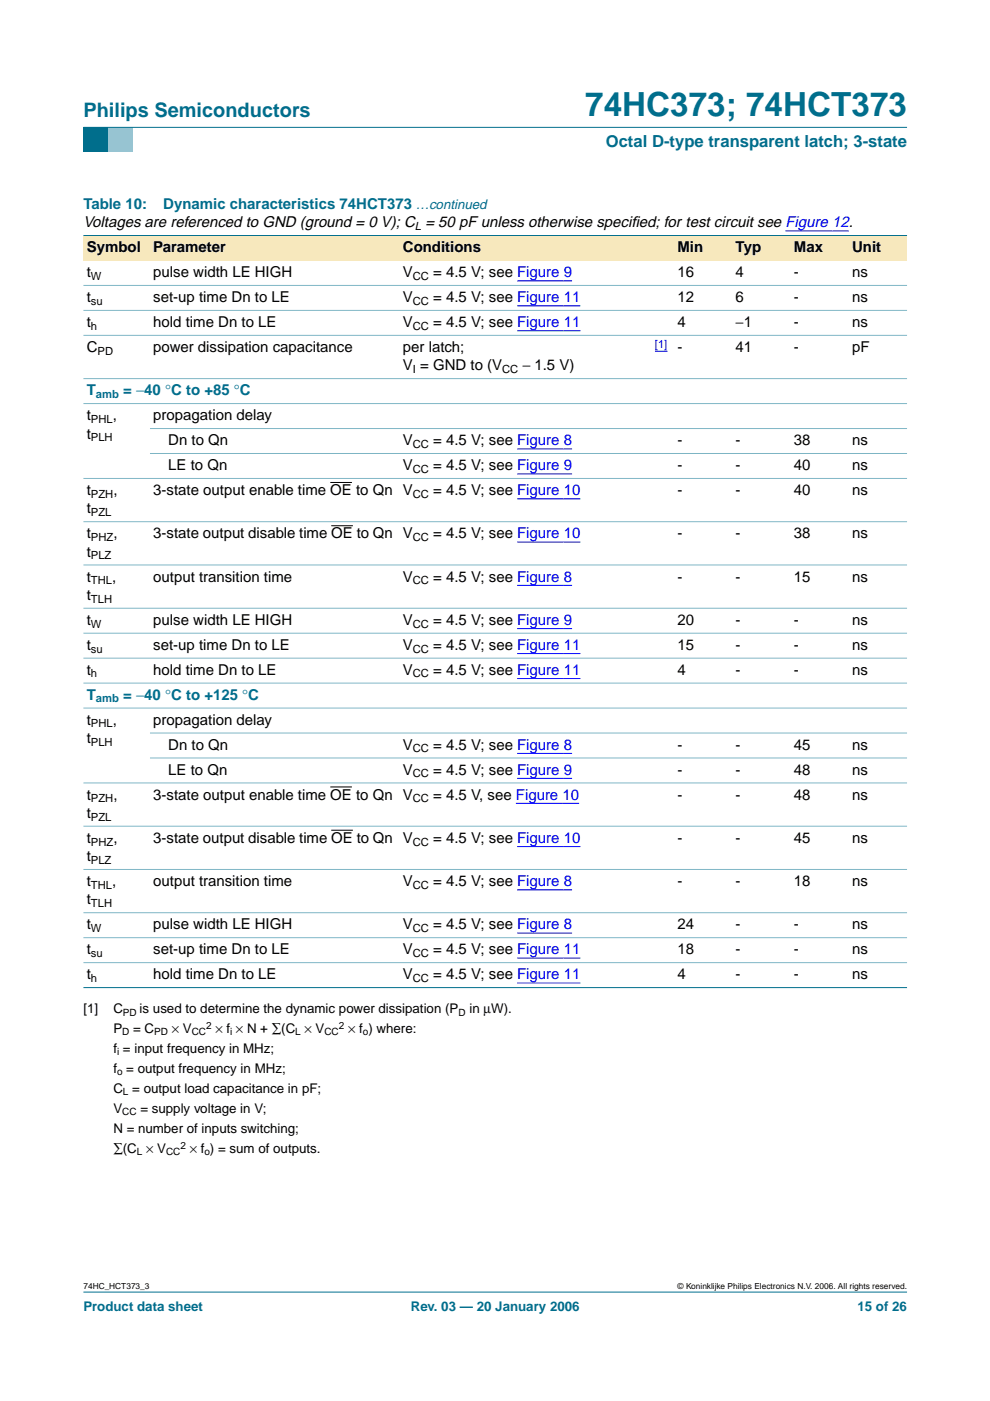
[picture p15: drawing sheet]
<svg xmlns="http://www.w3.org/2000/svg" width="210mm" height="297mm" viewBox="0 0 210 297" stroke-linecap="round" stroke-linejoin="round" font-family="sans-serif">
<defs><g id="words">
<text font-size="7.1" fill="#006e8c" x="124.1" y="24.7">74HC373; 74HCT373</text>
<text font-size="4.2" fill="#006e8c" x="17.7" y="24.9">Philips Semiconductors</text>
<text font-size="3.5" fill="#006e8c" x="128.4" y="31.1">Octal D-type transparent latch; 3-state</text>
<g font-size="3.2" fill="#006e8c">
<text x="17.7" y="44.3">Table 10:</text>
<text x="34.6" y="44.3">Dynamic characteristics 74HCT373 …continued</text>
<text x="18.4" y="83.8">T</text>
<text x="26.1" y="83.8">= −40 °C to +85 °C</text>
<text x="18.4" y="148.4">T</text>
<text x="26.1" y="148.4">= −40 °C to +125 °C</text>
</g>
<g font-size="3.2">
<text x="17.7" y="48.2">Voltages are referenced to GND (ground = 0 V); C = 50 pF unless otherwise specif</text>
<text x="18.4" y="53.5">Symbol</text>
<text x="32.5" y="53.5">Parameter</text>
<text x="85.4" y="53.5">Conditions</text>
<text x="133.9" y="48.2">ied; for test circuit see Figure 12.</text>
<text x="143.6" y="53.5">Min</text>
<text x="156" y="53.5">Typ</text>
<text x="168.3" y="53.5">Max</text>
<text x="180.7" y="53.5">Unit</text>
<text x="18.4" y="58.8">t</text>
<text x="32.5" y="58.8">pulse width LE HIGH</text>
<text x="85.4" y="58.8">V</text>
<text x="91.9" y="58.8">= 4.5 V; see Figure 9</text>
<text x="143.6" y="58.8">16</text>
<text x="156" y="58.8">4</text>
<text x="168.3" y="58.8">-</text>
<text x="180.7" y="58.8">ns</text>
<text x="18.4" y="64">t</text>
<text x="32.5" y="64">set-up time Dn to LE</text>
<text x="85.4" y="64">V</text>
<text x="91.9" y="64">= 4.5 V; see Figure 11</text>
<text x="143.6" y="64">12</text>
<text x="156" y="64">6</text>
<text x="168.3" y="64">-</text>
<text x="180.7" y="64">ns</text>
<text x="18.4" y="69.3">t</text>
<text x="32.5" y="69.3">hold time Dn to LE</text>
<text x="85.4" y="69.3">V</text>
<text x="91.9" y="69.3">= 4.5 V; see Figure 11</text>
<text x="143.6" y="69.3">4</text>
<text x="156" y="69.3">−1</text>
<text x="168.3" y="69.3">-</text>
<text x="180.7" y="69.3">ns</text>
<text x="18.4" y="74.6">C</text>
<text x="32.5" y="74.6">power dissipation capacitance</text>
<text x="85.4" y="74.6">per latch;</text>
<text x="143.6" y="74.6">-</text>
<text x="156" y="74.6">41</text>
<text x="168.3" y="74.6">-</text>
<text x="180.7" y="74.6">pF</text>
<text x="85.4" y="78.5">V = GND to (V</text>
<text x="110.8" y="78.5">− 1.5 V)</text>
<text x="18.4" y="89.1">t</text>
<text x="23.9" y="89.1">,</text>
<text x="32.5" y="89.1">propagation delay</text>
<text x="18.4" y="93">t</text>
<text x="35.7" y="94.4">Dn to Qn</text>
<text x="85.4" y="94.4">V</text>
<text x="91.9" y="94.4">= 4.5 V; see Figure 8</text>
<text x="143.6" y="94.4">-</text>
<text x="156" y="94.4">-</text>
<text x="168.3" y="94.4">38</text>
<text x="180.7" y="94.4">ns</text>
<text x="35.7" y="99.7">LE to Qn</text>
<text x="85.4" y="99.7">V</text>
<text x="91.9" y="99.7">= 4.5 V; see Figure 9</text>
<text x="143.6" y="99.7">-</text>
<text x="156" y="99.7">-</text>
<text x="168.3" y="99.7">40</text>
<text x="180.7" y="99.7">ns</text>
<text x="18.4" y="105">t</text>
<text x="24" y="105">,</text>
<text x="32.5" y="105">3-state output enable time OE to Qn V</text>
<text x="91.9" y="105">= 4.5 V; see Figure 10</text>
<text x="143.6" y="105">-</text>
<text x="156" y="105">-</text>
<text x="168.3" y="105">40</text>
<text x="180.7" y="105">ns</text>
<text x="18.4" y="108.8">t</text>
<text x="18.4" y="118">t</text>
<text x="18.4" y="114.1">t</text>
<text x="24" y="114.1">,</text>
<text x="32.5" y="114.1">3-state output disable time OE to Qn V</text>
<text x="91.9" y="114.1">= 4.5 V; see Figure 10</text>
<text x="143.6" y="114.1">-</text>
<text x="156" y="114.1">-</text>
<text x="168.3" y="114.1">38</text>
<text x="180.7" y="114.1">ns</text>
<text x="18.4" y="123.3">t</text>
<text x="23.8" y="123.3">,</text>
<text x="32.5" y="123.3">output transition time</text>
<text x="85.4" y="123.3">V</text>
<text x="91.9" y="123.3">= 4.5 V; see Figure 8</text>
<text x="143.6" y="123.3">-</text>
<text x="156" y="123.3">-</text>
<text x="168.3" y="123.3">15</text>
<text x="180.7" y="123.3">ns</text>
<text x="18.4" y="127.2">t</text>
<text x="18.4" y="132.5">t</text>
<text x="18.4" y="137.8">t</text>
<text x="32.5" y="132.5">pulse width LE HIGH</text>
<text x="32.5" y="137.8">set-up time Dn to LE</text>
<text x="85.4" y="132.5">V</text>
<text x="85.4" y="137.8">V</text>
<text x="91.9" y="132.5">= 4.5 V; see Figure 9</text>
<text x="91.9" y="137.8">= 4.5 V; see Figure 11</text>
<text x="143.6" y="132.5">20</text>
<text x="143.6" y="137.8">15</text>
<text x="156" y="132.5">-</text>
<text x="156" y="137.8">-</text>
<text x="168.3" y="132.5">-</text>
<text x="168.3" y="137.8">-</text>
<text x="180.7" y="132.5">ns</text>
<text x="180.7" y="137.8">ns</text>
<text x="18.4" y="143.1">t</text>
<text x="32.5" y="143.1">hold time Dn to LE</text>
<text x="85.4" y="143.1">V</text>
<text x="91.9" y="143.1">= 4.5 V; see Figure 11</text>
<text x="143.6" y="143.1">4</text>
<text x="156" y="143.1">-</text>
<text x="168.3" y="143.1">-</text>
<text x="180.7" y="143.1">ns</text>
<text x="18.4" y="153.7">t</text>
<text x="23.9" y="153.7">,</text>
<text x="32.5" y="153.7">propagation delay</text>
<text x="18.4" y="157.5">t</text>
<text x="35.7" y="158.9">Dn to Qn</text>
<text x="85.4" y="158.9">V</text>
<text x="91.9" y="158.9">= 4.5 V; see Figure 8</text>
<text x="143.6" y="158.9">-</text>
<text x="156" y="158.9">-</text>
<text x="168.3" y="158.9">45</text>
<text x="180.7" y="158.9">ns</text>
<text x="35.7" y="164.2">LE to Qn</text>
<text x="85.4" y="164.2">V</text>
<text x="91.9" y="164.2">= 4.5 V; see Figure 9</text>
<text x="143.6" y="164.2">-</text>
<text x="156" y="164.2">-</text>
<text x="168.3" y="164.2">48</text>
<text x="180.7" y="164.2">ns</text>
<text x="18.4" y="173.4">t</text>
<text x="18.4" y="169.5">t</text>
<text x="24" y="169.5">,</text>
<text x="32.5" y="169.5">3-state output enable time OE to Qn V</text>
<text x="91.9" y="169.5">= 4.5 V, see Figure 10</text>
<text x="143.6" y="169.5">-</text>
<text x="156" y="169.5">-</text>
<text x="168.3" y="169.5">48</text>
<text x="180.7" y="169.5">ns</text>
<text x="18.4" y="178.7">t</text>
<text x="24" y="178.7">,</text>
<text x="32.5" y="178.7">3-state output disable time OE to Qn V</text>
<text x="91.9" y="178.7">= 4.5 V; see Figure 10</text>
<text x="143.6" y="178.7">-</text>
<text x="156" y="178.7">-</text>
<text x="168.3" y="178.7">45</text>
<text x="180.7" y="178.7">ns</text>
<text x="18.4" y="182.6">t</text>
<text x="18.4" y="187.9">t</text>
<text x="18.4" y="191.8">t</text>
<text x="23.8" y="187.9">,</text>
<text x="32.5" y="187.9">output transition time</text>
<text x="85.4" y="187.9">V</text>
<text x="91.9" y="187.9">= 4.5 V; see Figure 8</text>
<text x="143.6" y="187.9">-</text>
<text x="156" y="187.9">-</text>
<text x="168.3" y="187.9">18</text>
<text x="180.7" y="187.9">ns</text>
<text x="18.4" y="197">t</text>
<text x="32.5" y="197">pulse width LE HIGH</text>
<text x="85.4" y="197">V</text>
<text x="91.9" y="197">= 4.5 V; see Figure 8</text>
<text x="143.6" y="197">24</text>
<text x="156" y="197">-</text>
<text x="168.3" y="197">-</text>
<text x="180.7" y="197">ns</text>
<text x="18.4" y="202.3">t</text>
<text x="32.5" y="202.3">set-up time Dn to LE</text>
<text x="85.4" y="202.3">V</text>
<text x="91.9" y="202.3">= 4.5 V; see Figure 11</text>
<text x="143.6" y="202.3">18</text>
<text x="156" y="202.3">-</text>
<text x="168.3" y="202.3">-</text>
<text x="180.7" y="202.3">ns</text>
<text x="18.4" y="207.6">t</text>
<text x="32.5" y="207.6">hold time Dn to LE</text>
<text x="85.4" y="207.6">V</text>
<text x="91.9" y="207.6">= 4.5 V; see Figure 11</text>
<text x="143.6" y="207.6">4</text>
<text x="156" y="207.6">-</text>
<text x="168.3" y="207.6">-</text>
<text x="180.7" y="207.6">ns</text>
</g>
<g font-size="2.8">
<text x="17.7" y="214.8">[1]</text>
<text x="24" y="214.8">C</text>
<text x="29.6" y="214.8">is used to determine the dynamic power dissipation (P</text>
<text x="99.5" y="214.8">in µW).</text>
<text x="24" y="219">P</text>
<text x="28.2" y="219">= C</text>
<text x="36.4" y="219">× V</text>
<text x="45.7" y="219">× f × N + ∑(C × V</text>
<text x="73.8" y="219">× f ) where:</text>
<text x="24" y="223.3">f = input frequency in MHz;</text>
<text x="24" y="227.5">f = output frequency in MHz;</text>
<text x="24" y="231.7">C = output load capacitance in pF;</text>
<text x="24" y="236">V</text>
<text x="29.8" y="236">= supply voltage in V;</text>
<text x="24" y="240.2">N = number of inputs switching;</text>
<text x="24" y="244.4">∑(C × V</text>
<text x="40.2" y="244.4">× f ) = sum of outputs.</text>
</g>
<g font-size="2.8" fill="#006e8c">
<text x="17.7" y="278">Product data sheet</text>
<text x="87.1" y="278">Rev. 03 — 20 January 2006</text>
<text x="181.8" y="278">15 of 26</text>
</g>
<g font-size="2.4">
<text x="88" y="48.7">L</text>
<text x="19.3" y="59.3">W</text>
<text x="87.5" y="59.3">CC</text>
<text x="19.3" y="64.6">su</text>
<text x="87.5" y="64.6">CC</text>
<text x="19.3" y="69.9">h</text>
<text x="87.5" y="69.9">CC</text>
<text x="20.7" y="75.2">PD</text>
<text x="87.5" y="79.1">I</text>
<text x="106.5" y="79.1">CC</text>
<text x="19.3" y="89.7">PHL</text>
<text x="19.3" y="93.5">PLH</text>
<text x="87.5" y="95">CC</text>
<text x="87.5" y="100.2">CC</text>
<text x="19.3" y="105.5">PZH</text>
<text x="87.5" y="105.5">CC</text>
<text x="19.3" y="109.4">PZL</text>
<text x="19.3" y="114.7">PHZ</text>
<text x="19.3" y="118.6">PLZ</text>
<text x="87.5" y="114.7">CC</text>
<text x="19.3" y="123.9">THL</text>
<text x="87.5" y="123.9">CC</text>
<text x="19.3" y="127.8">TLH</text>
<text x="19.3" y="133.1">W</text>
<text x="87.5" y="133.1">CC</text>
<text x="19.3" y="138.3">su</text>
<text x="19.3" y="143.6">h</text>
<text x="87.5" y="138.3">CC</text>
<text x="87.5" y="143.6">CC</text>
<text x="19.3" y="154.2">PHL</text>
<text x="19.3" y="158.1">PLH</text>
<text x="87.5" y="159.5">CC</text>
<text x="87.5" y="164.8">CC</text>
<text x="19.3" y="170.1">PZH</text>
<text x="19.3" y="174">PZL</text>
<text x="87.5" y="170.1">CC</text>
<text x="19.3" y="179.3">PHZ</text>
<text x="87.5" y="179.3">CC</text>
<text x="19.3" y="183.2">PLZ</text>
<text x="19.3" y="188.4">THL</text>
<text x="87.5" y="188.4">CC</text>
<text x="19.3" y="192.3">TLH</text>
<text x="19.3" y="197.6">W</text>
<text x="87.5" y="197.6">CC</text>
<text x="19.3" y="202.9">su</text>
<text x="87.5" y="202.9">CC</text>
<text x="19.3" y="208.2">h</text>
<text x="87.5" y="208.2">CC</text>
</g>
<text font-size="2.4" fill="#00f" x="138.9" y="73.7">[1]</text>
<g font-size="2.4" fill="#006e8c">
<text x="20.3" y="84.4">amb</text>
<text x="20.3" y="148.9">amb</text>
</g>
<g font-size="2.1">
<text x="26.1" y="215.3">PD</text>
<text x="97.2" y="215.3">D</text>
<text x="25.9" y="219.5">D</text>
<text x="32.7" y="219.5">PD</text>
<text x="40.6" y="219.5">CC</text>
<text x="43.7" y="218.2">2</text>
<text x="48.8" y="219.5">i</text>
<text x="62.6" y="219.5">L</text>
<text x="68.8" y="219.5">CC</text>
<text x="71.8" y="218.2">2</text>
<text x="76.9" y="219.5">o</text>
<text x="24.8" y="223.8">i</text>
<text x="24.8" y="228">o</text>
<text x="26.1" y="232.2">L</text>
<text x="25.9" y="236.5">CC</text>
<text x="29" y="244.9">L</text>
<text x="35.2" y="244.9">CC</text>
<text x="38.3" y="243.6">2</text>
<text x="43.3" y="244.9">o</text>
</g>
<g font-size="1.8">
<text x="17.7" y="273.4">74HC_HCT373_3</text>
<text x="143.7" y="273.4">© Koninklijke Philips Electronics N.V. 2006. All rights reserved.</text>
</g>
</g></defs>
<path d="M17.7 273.9h174.6z" fill="#006e8c" stroke="#006e8c" stroke-width=".21"/>
<path d="M17.7 27h5.3v5.3h-5.3z" fill-rule="evenodd" fill="#006e8c"/>
<path d="M23 27h5.3v5.3h-5.3z" fill-rule="evenodd" fill="#96c4d6"/>
<path d="M17.7 27h174.6z" fill="#006e8c" stroke="#006e8c" stroke-width=".21"/>
<g fill="none" stroke="#00f" stroke-width=".21">
<path d="M109.7 59.5h11.6M166.5 49h13.5M109.7 64.8h13.4M109.7 70.1h13.4M138.9 74.5h2.6M109.7 95.2h11.6M109.7 100.5h11.6M109.7 105.8h13.4M109.7 114.9h13.4M109.7 124.1h11.6M109.7 133.3h11.6M109.7 138.6h13.4"/>
<path d="M109.7 143.9h13.4M109.7 159.7h11.6M109.4 170.3h13.4M109.7 165h11.6M109.7 179.5h13.4M109.7 188.7h11.6M109.7 197.8h11.6M109.7 203.1h13.4M109.7 208.4h13.4"/>
</g>
<path d="M70 102.3h4.6M70.2 111.5h4.6M70 166.9h4.6M70.2 176h4.6" fill="none" stroke="#000" stroke-width=".21"/>
<g fill="#f7e8bd">
<path d="M17.7 49.9h14.1v5.3h-14.1z" fill-rule="evenodd"/>
<path d="M31.8 49.9h52.9v5.3h-52.9z" fill-rule="evenodd"/>
<path d="M84.7 49.9h51.2v5.3h-51.2z" fill-rule="evenodd"/>
<path d="M135.9 49.9h7v5.3h-7z" fill-rule="evenodd"/>
<path d="M142.9 49.9h12.4v5.3h-12.4z" fill-rule="evenodd"/>
<path d="M155.3 49.9h12.3v5.3h-12.3z" fill-rule="evenodd"/>
<path d="M167.6 49.9h12.4v5.3h-12.4z" fill-rule="evenodd"/>
<path d="M180 49.9h12.3v5.3h-12.3z" fill-rule="evenodd"/>
</g>
<g fill="#006e8c" stroke="#006e8c" stroke-width=".21">
<path d="M17.7 49.9h174.6z"/>
<path d="M17.7 209.4h174.6z"/>
</g>
<g fill="#80b6c6" stroke="#80b6c6" stroke-width=".21">
<path d="M17.7 60.5h174.6z"/>
<path d="M17.7 65.8h174.6z"/>
<path d="M17.7 71.1h174.6z"/>
<path d="M17.7 80.3h174.6z"/>
<path d="M17.7 85.6h174.6z"/>
<path d="M31.8 90.9h160.5z"/>
<path d="M31.8 96.1h160.5z"/>
<path d="M17.7 101.4h174.6z"/>
<path d="M17.7 110.6h174.6z"/>
<path d="M17.7 119.8h174.6z"/>
<path d="M17.7 129h174.6z"/>
<path d="M17.7 134.2h174.6z"/>
<path d="M17.7 139.5h174.6z"/>
<path d="M17.7 144.8h174.6z"/>
<path d="M17.7 150.1h174.6z"/>
<path d="M31.8 155.4h160.5z"/>
<path d="M31.8 160.7h160.5z"/>
<path d="M17.7 166h174.6z"/>
<path d="M17.7 175.2h174.6z"/>
<path d="M17.7 184.3h174.6z"/>
<path d="M17.7 193.5h174.6z"/>
<path d="M17.7 198.8h174.6z"/>
<path d="M17.7 204.1h174.6z"/>
</g>
<use href="#words"/>
</svg>
